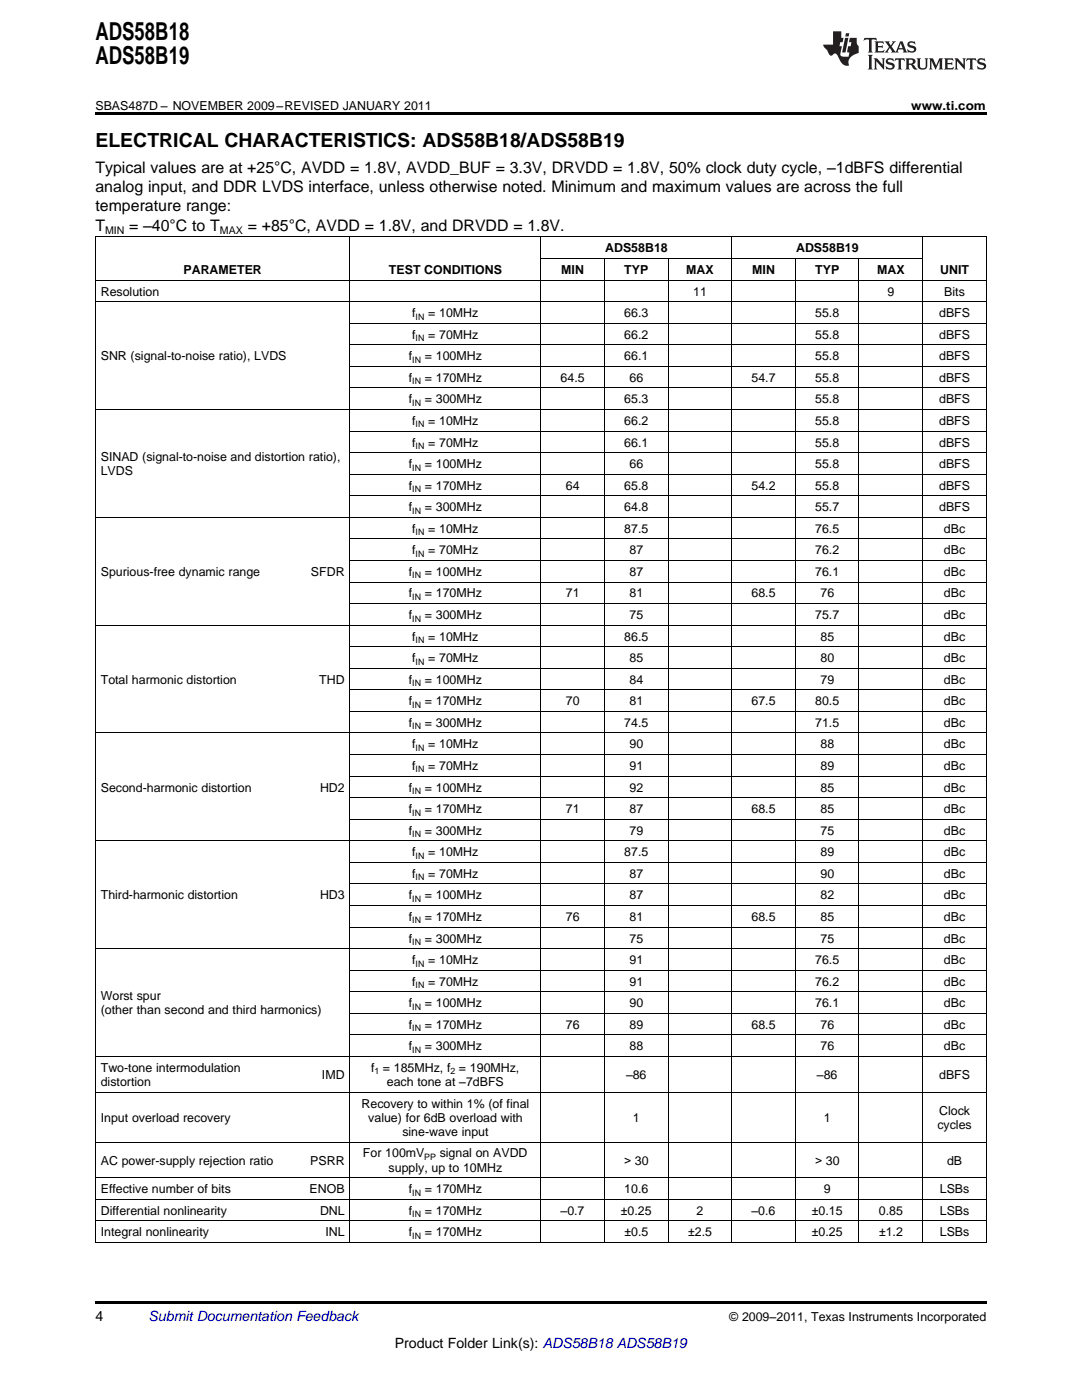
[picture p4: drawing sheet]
<svg xmlns="http://www.w3.org/2000/svg" width="216mm" height="279mm" viewBox="0 0 216 279" stroke-linecap="round" stroke-linejoin="round" font-family="sans-serif">
<defs><g id="words">
<g font-size="4.9">
<text x="19" y="7.9">ADS58B18</text>
<text x="19" y="12.8">ADS58B19</text>
</g>
<text font-size="3.9" x="19" y="29.3">ELECTRICAL CHARACTERISTICS: ADS58B18/ADS58B19</text>
<g font-size="3.2">
<text x="19" y="34.4">Typical values are at +25°C, AVDD = 1.8V, AVDD_BUF = 3.3V, DRVDD = 1.8V, 50% clock duty cycle, –1dBFS differential</text>
<text x="19" y="38.3">analog input, and DDR LVDS interface, unless otherwise noted. Minimum and maximum values are across the full</text>
<text x="19" y="42.2">temperature range:</text>
<text x="19" y="46.1">T</text>
<text x="25.8" y="46.1">= –40°C to T</text>
<text x="49.4" y="46.1">= +85°C, AVDD = 1.8V, and DRVDD = 1.8V.</text>
</g>
<g font-size="2.8">
<text x="19" y="263.6">4</text>
<text x="78.8" y="269">Product Folder Link(s): ADS58B18 ADS58B19</text>
</g>
<text font-size="2.8" fill="#0000c8" x="29.6" y="263.6">Submit Documentation Feedback</text>
<g font-size="2.5">
<text x="19" y="21.9">SBAS487D – NOVEMBER 2009–REVISED JANUARY 2011</text>
<text x="181.8" y="21.9">www.ti.com</text>
<text x="120.8" y="50.4">ADS58B18</text>
<text x="158.9" y="50.4">ADS58B19</text>
<text x="20.1" y="59">Resolution</text>
<text x="36.6" y="54.7">PARAMETER</text>
<text x="77.6" y="54.7">TEST CONDITIONS</text>
<text x="112" y="54.7">MIN</text>
<text x="124.6" y="54.7">TYP</text>
<text x="136.9" y="54.7">MAX</text>
<text x="138.3" y="59">11</text>
<text x="150.1" y="54.7">MIN</text>
<text x="162.7" y="54.7">TYP</text>
<text x="175" y="54.7">MAX</text>
<text x="177.1" y="59">9</text>
<text x="187.6" y="54.7">UNIT</text>
<text x="188.4" y="59">Bits</text>
<text x="82.3" y="63.3">f</text>
<text x="85.4" y="63.3">= 10MHz</text>
<text x="124.6" y="63.3">66.3</text>
<text x="162.7" y="63.3">55.8</text>
<text x="187.4" y="63.3">dBFS</text>
<text x="20.1" y="71.9">SNR (signal-to-noise ratio), LVDS</text>
<text x="81.6" y="71.9">f</text>
<text x="82.3" y="67.6">f</text>
<text x="84.8" y="71.9">= 100MHz</text>
<text x="85.4" y="67.6">= 70MHz</text>
<text x="124.6" y="67.6">66.2</text>
<text x="124.6" y="71.9">66.1</text>
<text x="162.7" y="67.6">55.8</text>
<text x="162.7" y="71.9">55.8</text>
<text x="187.4" y="67.6">dBFS</text>
<text x="187.4" y="71.9">dBFS</text>
<text x="81.6" y="76.2">f</text>
<text x="84.8" y="76.2">= 170MHz</text>
<text x="111.9" y="76.2">64.5</text>
<text x="125.6" y="76.2">66</text>
<text x="150" y="76.2">54.7</text>
<text x="162.7" y="76.2">55.8</text>
<text x="187.4" y="76.2">dBFS</text>
<text x="81.6" y="80.5">f</text>
<text x="84.8" y="80.5">= 300MHz</text>
<text x="124.6" y="80.5">65.3</text>
<text x="162.7" y="80.5">55.8</text>
<text x="187.4" y="80.5">dBFS</text>
<text x="82.3" y="84.8">f</text>
<text x="82.3" y="89.1">f</text>
<text x="85.4" y="84.8">= 10MHz</text>
<text x="85.4" y="89.1">= 70MHz</text>
<text x="124.6" y="84.8">66.2</text>
<text x="124.6" y="89.1">66.1</text>
<text x="162.7" y="84.8">55.8</text>
<text x="162.7" y="89.1">55.8</text>
<text x="187.4" y="84.8">dBFS</text>
<text x="187.4" y="89.1">dBFS</text>
<text x="20.1" y="92">SINAD (signal-to-noise and distortion ratio),</text>
<text x="20.1" y="94.8">LVDS</text>
<text x="81.6" y="93.4">f</text>
<text x="84.8" y="93.4">= 100MHz</text>
<text x="125.6" y="93.4">66</text>
<text x="162.7" y="93.4">55.8</text>
<text x="187.4" y="93.4">dBFS</text>
<text x="81.6" y="97.7">f</text>
<text x="84.8" y="97.7">= 170MHz</text>
<text x="112.9" y="97.7">64</text>
<text x="124.6" y="97.7">65.8</text>
<text x="150" y="97.7">54.2</text>
<text x="162.7" y="97.7">55.8</text>
<text x="187.4" y="97.7">dBFS</text>
<text x="81.6" y="102">f</text>
<text x="82.3" y="106.3">f</text>
<text x="84.8" y="102">= 300MHz</text>
<text x="85.4" y="106.3">= 10MHz</text>
<text x="124.6" y="102">64.8</text>
<text x="124.6" y="106.3">87.5</text>
<text x="162.7" y="102">55.7</text>
<text x="162.7" y="106.3">76.5</text>
<text x="187.4" y="102">dBFS</text>
<text x="188.3" y="106.3">dBc</text>
<text x="82.3" y="110.6">f</text>
<text x="85.4" y="110.6">= 70MHz</text>
<text x="125.6" y="110.6">87</text>
<text x="162.7" y="110.6">76.2</text>
<text x="188.3" y="110.6">dBc</text>
<text x="20.1" y="114.9">Spurious-free dynamic range</text>
<text x="62.1" y="114.9">SFDR</text>
<text x="81.6" y="114.9">f</text>
<text x="81.6" y="119.2">f</text>
<text x="84.8" y="114.9">= 100MHz</text>
<text x="84.8" y="119.2">= 170MHz</text>
<text x="112.9" y="119.2">71</text>
<text x="125.6" y="114.9">87</text>
<text x="125.6" y="119.2">81</text>
<text x="150" y="119.2">68.5</text>
<text x="162.7" y="114.9">76.1</text>
<text x="163.7" y="119.2">76</text>
<text x="188.3" y="114.9">dBc</text>
<text x="188.3" y="119.2">dBc</text>
<text x="81.6" y="123.5">f</text>
<text x="84.8" y="123.5">= 300MHz</text>
<text x="125.6" y="123.5">75</text>
<text x="162.7" y="123.5">75.7</text>
<text x="188.3" y="123.5">dBc</text>
<text x="82.3" y="127.8">f</text>
<text x="85.4" y="127.8">= 10MHz</text>
<text x="124.6" y="127.8">86.5</text>
<text x="163.7" y="127.8">85</text>
<text x="188.3" y="127.8">dBc</text>
<text x="20.1" y="136.5">Total harmonic distortion</text>
<text x="63.7" y="136.5">THD</text>
<text x="81.6" y="136.5">f</text>
<text x="82.3" y="132.2">f</text>
<text x="84.8" y="136.5">= 100MHz</text>
<text x="85.4" y="132.2">= 70MHz</text>
<text x="125.6" y="132.2">85</text>
<text x="125.6" y="136.5">84</text>
<text x="163.7" y="132.2">80</text>
<text x="163.7" y="136.5">79</text>
<text x="188.3" y="132.2">dBc</text>
<text x="188.3" y="136.5">dBc</text>
<text x="81.6" y="140.8">f</text>
<text x="84.8" y="140.8">= 170MHz</text>
<text x="112.9" y="140.8">70</text>
<text x="125.6" y="140.8">81</text>
<text x="150" y="140.8">67.5</text>
<text x="162.7" y="140.8">80.5</text>
<text x="188.3" y="140.8">dBc</text>
<text x="81.6" y="145.1">f</text>
<text x="82.3" y="149.4">f</text>
<text x="84.8" y="145.1">= 300MHz</text>
<text x="85.4" y="149.4">= 10MHz</text>
<text x="124.6" y="145.1">74.5</text>
<text x="125.6" y="149.4">90</text>
<text x="162.7" y="145.1">71.5</text>
<text x="163.7" y="149.4">88</text>
<text x="188.3" y="145.1">dBc</text>
<text x="188.3" y="149.4">dBc</text>
<text x="82.3" y="153.7">f</text>
<text x="85.4" y="153.7">= 70MHz</text>
<text x="125.6" y="153.7">91</text>
<text x="163.7" y="153.7">89</text>
<text x="188.3" y="153.7">dBc</text>
<text x="20.1" y="158">Second-harmonic distortion</text>
<text x="63.9" y="158">HD2</text>
<text x="81.6" y="158">f</text>
<text x="84.8" y="158">= 100MHz</text>
<text x="125.6" y="158">92</text>
<text x="163.7" y="158">85</text>
<text x="188.3" y="158">dBc</text>
<text x="81.6" y="162.3">f</text>
<text x="81.6" y="166.6">f</text>
<text x="84.8" y="162.3">= 170MHz</text>
<text x="84.8" y="166.6">= 300MHz</text>
<text x="112.9" y="162.3">71</text>
<text x="125.6" y="162.3">87</text>
<text x="125.6" y="166.6">79</text>
<text x="150" y="162.3">68.5</text>
<text x="163.7" y="162.3">85</text>
<text x="163.7" y="166.6">75</text>
<text x="188.3" y="162.3">dBc</text>
<text x="188.3" y="166.6">dBc</text>
<text x="82.3" y="170.9">f</text>
<text x="85.4" y="170.9">= 10MHz</text>
<text x="124.6" y="170.9">87.5</text>
<text x="163.7" y="170.9">89</text>
<text x="188.3" y="170.9">dBc</text>
<text x="20.1" y="179.5">Third-harmonic distortion</text>
<text x="63.9" y="179.5">HD3</text>
<text x="81.6" y="179.5">f</text>
<text x="82.3" y="175.2">f</text>
<text x="84.8" y="179.5">= 100MHz</text>
<text x="85.4" y="175.2">= 70MHz</text>
<text x="125.6" y="175.2">87</text>
<text x="125.6" y="179.5">87</text>
<text x="163.7" y="175.2">90</text>
<text x="163.7" y="179.5">82</text>
<text x="188.3" y="175.2">dBc</text>
<text x="188.3" y="179.5">dBc</text>
<text x="81.6" y="183.8">f</text>
<text x="84.8" y="183.8">= 170MHz</text>
<text x="112.9" y="183.8">76</text>
<text x="125.6" y="183.8">81</text>
<text x="150" y="183.8">68.5</text>
<text x="163.7" y="183.8">85</text>
<text x="188.3" y="183.8">dBc</text>
<text x="81.6" y="188.1">f</text>
<text x="84.8" y="188.1">= 300MHz</text>
<text x="125.6" y="188.1">75</text>
<text x="163.7" y="188.1">75</text>
<text x="188.3" y="188.1">dBc</text>
<text x="82.3" y="192.4">f</text>
<text x="82.3" y="196.7">f</text>
<text x="85.4" y="192.4">= 10MHz</text>
<text x="85.4" y="196.7">= 70MHz</text>
<text x="125.6" y="192.4">91</text>
<text x="125.6" y="196.7">91</text>
<text x="162.7" y="192.4">76.5</text>
<text x="162.7" y="196.7">76.2</text>
<text x="188.3" y="192.4">dBc</text>
<text x="188.3" y="196.7">dBc</text>
<text x="20.1" y="199.6">Worst spur</text>
<text x="20.1" y="202.4">(other than second and third harmonics)</text>
<text x="81.6" y="201">f</text>
<text x="84.8" y="201">= 100MHz</text>
<text x="125.6" y="201">90</text>
<text x="162.7" y="201">76.1</text>
<text x="188.3" y="201">dBc</text>
<text x="81.6" y="205.3">f</text>
<text x="81.6" y="209.6">f</text>
<text x="84.8" y="205.3">= 170MHz</text>
<text x="84.8" y="209.6">= 300MHz</text>
<text x="112.9" y="205.3">76</text>
<text x="125.6" y="205.3">89</text>
<text x="125.6" y="209.6">88</text>
<text x="150" y="205.3">68.5</text>
<text x="163.7" y="205.3">76</text>
<text x="163.7" y="209.6">76</text>
<text x="188.3" y="205.3">dBc</text>
<text x="188.3" y="209.6">dBc</text>
<text x="20.1" y="213.9">Two-tone intermodulation</text>
<text x="64.2" y="215.3">IMD</text>
<text x="74" y="213.9">f = 185MHz, f = 190MHz,</text>
<text x="124.9" y="215.3">–86</text>
<text x="163" y="215.3">–86</text>
<text x="187.4" y="215.3">dBFS</text>
<text x="20.1" y="216.7">distortion</text>
<text x="72.1" y="221.1">Recovery to within 1% (of final</text>
<text x="77.2" y="216.7">each tone at –7dBFS</text>
<text x="20.1" y="223.9">Input overload recovery</text>
<text x="73.5" y="223.9">value) for 6dB overload with</text>
<text x="80.3" y="226.7">sine-wave input</text>
<text x="126.3" y="223.9">1</text>
<text x="164.4" y="223.9">1</text>
<text x="187" y="225.3">cycles</text>
<text x="187.4" y="222.5">Clock</text>
<text x="20.1" y="232.4">AC power-supply rejection ratio</text>
<text x="61.9" y="232.4">PSRR</text>
<text x="72.4" y="231">For 100mV</text>
<text x="77.5" y="233.8">supply, up to 10MHz</text>
<text x="87.7" y="231">signal on AVDD</text>
<text x="124.5" y="232.4">&gt; 30</text>
<text x="162.6" y="232.4">&gt; 30</text>
<text x="189" y="232.4">dB</text>
<text x="20.1" y="238.1">Effective number of bits</text>
<text x="61.8" y="238.1">ENOB</text>
<text x="81.6" y="238.1">f</text>
<text x="84.8" y="238.1">= 170MHz</text>
<text x="124.6" y="238.1">10.6</text>
<text x="164.4" y="238.1">9</text>
<text x="187.5" y="238.1">LSBs</text>
<text x="20.1" y="242.4">Differential nonlinearity</text>
<text x="63.9" y="242.4">DNL</text>
<text x="81.6" y="242.4">f</text>
<text x="84.8" y="242.4">= 170MHz</text>
<text x="111.9" y="242.4">–0.7</text>
<text x="123.9" y="242.4">±0.25</text>
<text x="139" y="242.4">2</text>
<text x="150" y="242.4">–0.6</text>
<text x="162" y="242.4">±0.15</text>
<text x="175.4" y="242.4">0.85</text>
<text x="187.5" y="242.4">LSBs</text>
<text x="20.1" y="246.7">Integral nonlinearity</text>
<text x="64.9" y="246.7">INL</text>
<text x="81.6" y="246.7">f</text>
<text x="84.8" y="246.7">= 170MHz</text>
<text x="124.6" y="246.7">±0.5</text>
<text x="137.3" y="246.7">±2.5</text>
<text x="162" y="246.7">±0.25</text>
<text x="175.4" y="246.7">±1.2</text>
<text x="187.5" y="246.7">LSBs</text>
<text x="145.5" y="263.6">© 2009–2011, Texas Instruments Incorporated</text>
</g>
<g font-size="2.1">
<text x="21" y="46.7">MIN</text>
<text x="43.9" y="46.7">MAX</text>
</g>
<g font-size="1.8">
<text x="82.9" y="63.8">IN</text>
<text x="82.9" y="68.1">IN</text>
<text x="82.3" y="72.4">IN</text>
<text x="82.3" y="76.7">IN</text>
<text x="82.3" y="81">IN</text>
<text x="82.9" y="85.3">IN</text>
<text x="82.9" y="89.6">IN</text>
<text x="82.3" y="93.9">IN</text>
<text x="82.3" y="98.2">IN</text>
<text x="82.3" y="102.5">IN</text>
<text x="82.9" y="106.8">IN</text>
<text x="82.9" y="111.1">IN</text>
<text x="82.3" y="115.4">IN</text>
<text x="82.3" y="119.7">IN</text>
<text x="82.3" y="124">IN</text>
<text x="82.9" y="128.3">IN</text>
<text x="82.3" y="136.9">IN</text>
<text x="82.9" y="132.6">IN</text>
<text x="82.3" y="141.3">IN</text>
<text x="82.3" y="145.6">IN</text>
<text x="82.9" y="149.9">IN</text>
<text x="82.9" y="154.2">IN</text>
<text x="82.3" y="158.5">IN</text>
<text x="82.3" y="162.8">IN</text>
<text x="82.3" y="167.1">IN</text>
<text x="82.9" y="171.4">IN</text>
<text x="82.3" y="180">IN</text>
<text x="82.9" y="175.7">IN</text>
<text x="82.3" y="184.3">IN</text>
<text x="82.3" y="188.6">IN</text>
<text x="82.9" y="192.9">IN</text>
<text x="82.9" y="197.2">IN</text>
<text x="82.3" y="201.5">IN</text>
<text x="82.3" y="205.8">IN</text>
<text x="74.7" y="214.4">1</text>
<text x="82.3" y="210.1">IN</text>
<text x="89.9" y="214.4">2</text>
<text x="84.7" y="231.5">PP</text>
<text x="82.3" y="238.6">IN</text>
<text x="82.3" y="242.9">IN</text>
<text x="82.3" y="247.2">IN</text>
</g>
</g></defs>
<g fill="#231f20">
<path d="M172.5 7.6l-.1 .5 .4-.2h.6v.1v2.1l-.2 .4h.9l-.2-.4v-2.1l.1-.1h.5l.5 .2-.2-.5zM174.5 8.3l.2 .3v1.5l-.2 .4h1.8l.2-.6a1.04 1.04 0 0 1-1.3 .2v-.7h.6l.3 .2v-.6l-.3 .2h-.6v-.6l.8-.1 .4 .3-.2-.5zM176.5 8.3l.9 1.1-.9 1.1h.8l-.2-.2 .4-.7 .5 .7-.2 .2h1.5l-.2-.2 .2-.4h.9l.1 .4-.2 .2h1l-.3-.3-.7-1.9h-.5l-.9 2-.8-1 .9-1h-.8l.1 .3-.4 .5-.3-.6 .1-.2zM179.7 8.6l.4 1h-.7zM181.3 8.4a.63 .63 0 0 0-.2 .7 .63 .63 0 0 0 .6 .4l.6 .2 .1 .2a.75 .75 0 0 1-.7 .4 .75 .75 0 0 1-.6-.5l.1 .7 .1-.1a1.11 1.11 0 0 0 1.5-.6 1.13 1.13 0 0 0-1.2-.8l-.1-.4a1.04 1.04 0 0 1 1.2 .2l-.2-.5-.2 .1-.4-.2zM173.2 10.9l.2 .4v2.2l-.2 .4h1l-.3-.4v-2.2l.3-.4zM174.3 11.6l.3 .4v1.5l-.3 .4h.8l-.2-.4v-1.3l1.5 1.7v-1.9l.2-.4h-.7l.2 .4v.9l-1.1-1.3zM177 11.8a.62 .62 0 0 0-.2 .7 .62 .62 0 0 0 .6 .4l.6 .1 .1 .3a.76 .76 0 0 1-.7 .3 .76 .76 0 0 1-.7-.4l.2 .7 .1-.1a1.11 1.11 0 0 0 1.5-.6 1.13 1.13 0 0 0-1.2-.8l-.1-.4a1.04 1.04 0 0 1 1.2 .2l-.2-.6-.2 .1-.5-.1zM178.7 11.6l-.2 .6a.61 .61 0 0 1 .8-.3v1.6l-.2 .4h.9l-.2-.4v-1.6a.63 .63 0 0 1 .7 .3l-.1-.6zM180.6 11.6l.3 .4v1.5l-.3 .4h1l-.2-.2-.1-.8 .6 .2a.76 .76 0 0 0 1.2 .7l-1-1a.58 .58 0 0 0 .6-.5 .58 .58 0 0 0-.5-.6zM181.4 11.9h.1a.45 .45 0 0 1 .5 .1 .45 .45 0 0 1 .1 .5l-.8 .2zM182.9 11.6l.2 .2a2.17 2.17 0 0 0 .3 1.9 .99 .99 0 0 0 1.6-.6v-1.1l.2-.4h-.7l.2 .2a1.92 1.92 0 0 1-.2 1.8 .6 .6 0 0 1-.9-.5v-1.1l.2-.4zM185.4 11.6l.2 .4v1.5l-.2 .4h.7l-.2-.4v-1.4l.8 1.8 .8-1.8v1.4l-.2 .4h.9l-.2-.4v-1.5l.2-.4h-.8l-.6 1.5-.6-1.5zM188.4 11.6l.2 .4v1.5l-.2 .4h1.8l.1-.6a1.04 1.04 0 0 1-1.2 .1v-.6h.5l.4 .2v-.6l-.4 .2h-.5v-.7h.8l.3 .3-.1-.6zM190.5 11.6l.2 .4v1.5l-.2 .4h.7l-.2-.4v-1.3l1.5 1.7v-1.9l.2-.4h-.7l.2 .4v.9l-1.1-1.3zM192.9 11.6l-.1 .6a.61 .61 0 0 1 .7-.3l.1 1.6-.3 .4h1l-.3-.4 .1-1.6a.63 .63 0 0 1 .7 .3l-.1-.6zM195.2 11.8a.62 .62 0 0 0-.2 .7 .62 .62 0 0 0 .6 .4l.6 .1 .1 .3a.76 .76 0 0 1-.7 .3 .76 .76 0 0 1-.6-.4l.1 .7 .1-.1a1.11 1.11 0 0 0 1.6-.6 1.13 1.13 0 0 0-1.3-.8l-.1-.4a1.04 1.04 0 0 1 1.2 .2l-.1-.6-.2 .1-.5-.1z"/>
<path d="M166.2 6.3v2.6h-1.9v.4l.8 .9a.91 .91 0 0 0 1 .8 .56 .56 0 0 1 .5-.3 .56 .56 0 0 1 .5 .3l.4 .8a1.53 1.53 0 0 0 1.9 1.2 1.54 1.54 0 0 1 1-2.1l.9-.3v-1.4a1.52 1.52 0 0 1-.4-1.6h-1.3l-.2 .8h.5l-.2 .8h-.5l-.1 1v.2l.4 .1-.2 .8a1.93 1.93 0 0 1-1.6-.3l.3-1.8h-.5l.2-.8h.4l.2-.8h-.4v-1.3zM168.6 7.6l-.6 2.9h.7l.6-2.9zM168.8 6.6l-.1 .7h.6l.2-.7z"/>
</g>
<path d="M19 22.5h177.8v.5h-177.8zM19 259.7h177.8v.5h-177.8z" fill="#000"/>
<g fill="none" stroke="#000" stroke-width=".2">
<path d="M19 55.9h177.8M19 47.3h177.8M19.1 47.3v200.7M69.8 47.3v200.7M107.9 47.3v200.7M107.9 51.6h76.2M120.6 51.6v196.4M133.3 51.6v196.4M146 47.3v200.7M158.7 51.6v196.4M171.4 51.6v196.4M184.1 47.3v200.7"/>
<path d="M196.8 47.3v200.7M19 60.2h177.8M69.8 77.4h127M69.8 73.1h127M69.8 68.8h127M69.8 64.5h127M19 81.7h177.8M69.8 98.9h127M69.8 94.6h127M69.8 90.3h127M69.8 86h127M19 103.2h177.8"/>
<path d="M69.8 116.2h127M69.8 111.8h127M69.8 107.5h127M19 124.8h177.8M69.8 137.7h127M69.8 133.4h127M69.8 129.1h127M69.8 120.5h127M19 146.3h177.8M69.8 159.2h127M69.8 154.9h127M69.8 150.6h127"/>
<path d="M69.8 142h127M19 167.8h177.8M69.8 176.4h127M69.8 172.1h127M69.8 163.5h127M19 189.3h177.8M69.8 197.9h127M69.8 193.6h127M69.8 185h127M69.8 180.7h127M19 218h177.8M19 210.8h177.8"/>
<path d="M69.8 206.5h127M69.8 202.2h127M19 239.3h177.8M19 235h177.8M19 227.9h177.8M19 247.9h177.8M19 243.6h177.8"/>
</g>
<use href="#words"/>
</svg>
